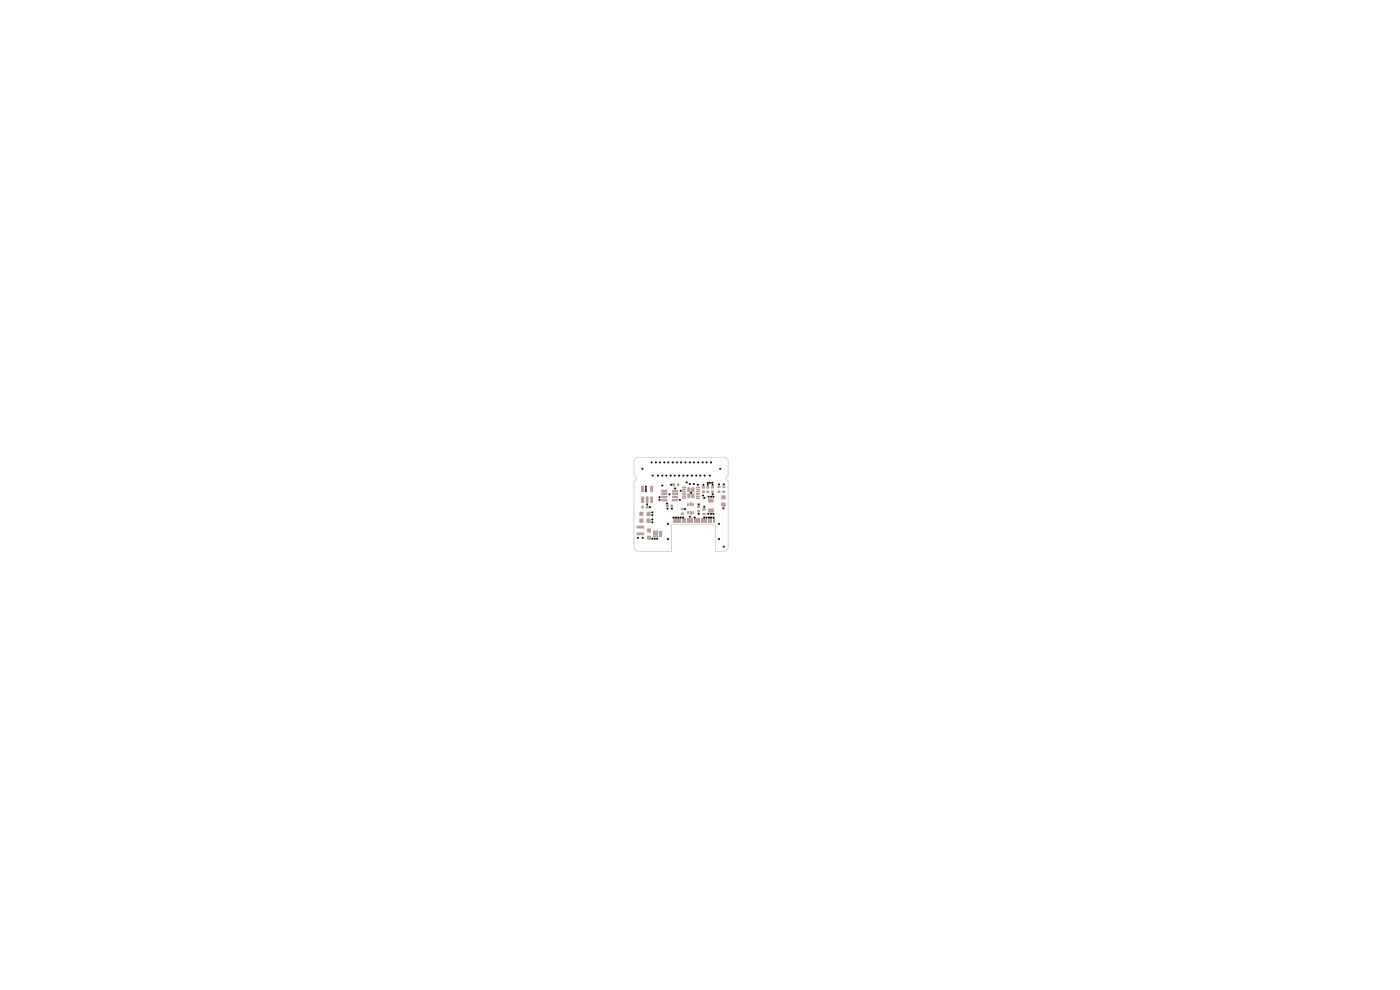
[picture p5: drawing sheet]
<svg xmlns="http://www.w3.org/2000/svg" width="297mm" height="210mm" viewBox="0 0 297 210" stroke-linecap="round" stroke-linejoin="round" font-family="sans-serif">
<path d="M153.5 97h-18a1.02 1.02 0 0 0-1 1v3a.51 .51 0 0 1 .5 .5 .51 .51 0 0 1-.5 .5v14a1.02 1.02 0 0 0 1 1h7v-5.8h9.3v5.8h1.7M153.5 97a.97 .97 0 0 1 1 1M154.5 98v3a.51 .51 0 0 0-.5 .5 .51 .51 0 0 0 .5 .5v14M154.5 116a.97 .97 0 0 1-1 .9" fill="none" stroke="#d0d2cd" stroke-width=".21"/>
<path d="M135.2 111.6h1.3v.4h-1.3z" fill="#b89f99"/>
<path d="M135.2 111.6h1.3v.4h-1.3z" fill="none" stroke="#b89f99" stroke-width=".25"/>
<path d="M135.9 110.2h.4v.5h-.4z" fill="#b89f99"/>
<path d="M135.9 110.2h.4v.5h-.4z" fill="none" stroke="#b89f99" stroke-width=".42"/>
<path d="M137.4 110.2h.4v.5h-.4z" fill="#b89f99"/>
<path d="M137.4 110.2h.4v.5h-.4z" fill="none" stroke="#b89f99" stroke-width=".42"/>
<path d="M135.9 108.8h.4v.5h-.4z" fill="#b89f99"/>
<path d="M135.9 108.8h.4v.5h-.4z" fill="none" stroke="#b89f99" stroke-width=".42"/>
<path d="M137.4 108.8h.4v.5h-.4z" fill="#b89f99"/>
<path d="M137.4 108.8h.4v.5h-.4z" fill="none" stroke="#b89f99" stroke-width=".42"/>
<path d="M138.1 103.3h.3v1h-.3z" fill="#b89f99"/>
<path d="M138.1 103.2h.2v1h-.2z" fill="none" stroke="#b89f99" stroke-width=".34"/>
<path d="M136.2 103.3h.3v1h-.3z" fill="#b89f99"/>
<path d="M136.1 103.2h.4v1h-.4z" fill="none" stroke="#b89f99" stroke-width=".34"/>
<path d="M140.4 104h1v.3h-1z" fill="#b89f99"/>
<path d="M140.4 104h1v.3h-1z" fill="none" stroke="#b89f99" stroke-width=".25"/>
<path d="M140.4 104.6h1v.3h-1z" fill="#b89f99"/>
<path d="M140.4 104.6h1v.3h-1z" fill="none" stroke="#b89f99" stroke-width=".25"/>
<path d="M140.4 105.3h1v.2h-1z" fill="#b89f99"/>
<path d="M140.4 105.3h1v.2h-1z" fill="none" stroke="#b89f99" stroke-width=".25"/>
<path d="M140.4 106h1v.2h-1z" fill="#b89f99"/>
<path d="M140.4 106h1v.2h-1z" fill="none" stroke="#b89f99" stroke-width=".25"/>
<path d="M135.2 113.1h1.3v.3h-1.3z" fill="#b89f99"/>
<path d="M135.2 113.1h1.3v.3h-1.3z" fill="none" stroke="#b89f99" stroke-width=".25"/>
<path d="M138.6 113.8h.1M138.6 113.7h.1M138.6 113.8h.9M138.6 113.7v.1M138.6 113.7h.9M139.4 113.8h.1M139.4 113.7h.1M139.5 113.8h.1M139.5 113.7h.1M139.5 113.7v.1" fill="none" stroke="#b89f99" stroke-width=".21"/>
<g fill="#b89f99">
<path d="M138.6 113.7h.9v.1h-.9z"/>
<path d="M137.5 113.8h.4v.5h-.4z"/>
</g>
<path d="M137.5 113.8h.4v.5h-.4z" fill="none" stroke="#b89f99" stroke-width=".42"/>
<path d="M137.5 112.3h.4v.4h-.4z" fill="#b89f99"/>
<path d="M137.5 112.3h.4v.4h-.4z" fill="none" stroke="#b89f99" stroke-width=".42"/>
<path d="M144.6 107.8h.3v.3h-.3z" fill="#b89f99"/>
<path d="M144.6 107.8h.3v.3h-.3z" fill="none" stroke="#b89f99" stroke-width=".25"/>
<path d="M142.7 106h1v.2h-1z" fill="#b89f99"/>
<path d="M142.7 106h1v.2h-1z" fill="none" stroke="#b89f99" stroke-width=".25"/>
<path d="M142.7 105.3h1v.2h-1z" fill="#b89f99"/>
<path d="M142.7 105.3h1v.2h-1z" fill="none" stroke="#b89f99" stroke-width=".25"/>
<path d="M142.7 104.6h1v.3h-1z" fill="#b89f99"/>
<path d="M142.7 104.6h1v.3h-1z" fill="none" stroke="#b89f99" stroke-width=".25"/>
<path d="M142.7 104h1v.3h-1z" fill="#b89f99"/>
<path d="M142.7 104h1v.3h-1z" fill="none" stroke="#b89f99" stroke-width=".25"/>
<g fill="#b89f99">
<path d="M142.7 110h.3v1h-.3z"/>
<path d="M141.4 107.2h.3v.3h-.3z"/>
</g>
<path d="M141.4 107.2h.3v.3h-.3z" fill="none" stroke="#b89f99" stroke-width=".25"/>
<path d="M142.4 107.2h.2v.3h-.2z" fill="#b89f99"/>
<path d="M142.4 107.2h.2v.3h-.2z" fill="none" stroke="#b89f99" stroke-width=".25"/>
<g fill="#b89f99">
<path d="M139.9 113.7h.6v.2h-.6z"/>
<path d="M139.9 113.2h.6v.2h-.6z"/>
<path d="M139.9 112.7h.6v.2h-.6z"/>
</g>
<path d="M138.6 112.9h.1M138.6 112.8h.1M138.6 112.7h.1M138.6 112.7h.9v.1M138.6 112.9h.8M138.6 112.7v.2M139.4 112.9h.1M139.4 112.7h.1M139.5 112.8h.1M139.5 112.7h.1M139.5 112.8l-.1 .1" fill="none" stroke="#b89f99" stroke-width=".21"/>
<path d="M138.6 112.7h.9v.1l-.9 .1z" fill="#b89f99"/>
<g fill="none" stroke="#b89f99" stroke-width=".21">
<path d="M138.6 113.4h.1M138.6 113.3h.1M138.6 113.2h.1M138.6 113.4h.8M138.6 113.2v.2M138.6 113.2h.9M139.4 113.3h.1M139.4 113.4h.1M139.4 113.2h.1M139.4 113.3v.1M139.5 113.3h.1M139.5 113.2h.1"/>
<path d="M139.5 113.2v.1"/>
</g>
<g fill="#b89f99">
<path d="M138.6 113.2h.9v.1l-.9 .1z"/>
<path d="M136.2 105.5h.3v1.1h-.3z"/>
</g>
<path d="M136.1 105.5h.4v1h-.4z" fill="none" stroke="#b89f99" stroke-width=".34"/>
<path d="M137.2 105.5h.3v1.1h-.3z" fill="#b89f99"/>
<path d="M137.2 105.5h.2v1h-.2z" fill="none" stroke="#b89f99" stroke-width=".34"/>
<path d="M138.1 105.5h.3v1.1h-.3z" fill="#b89f99"/>
<path d="M138.1 105.5h.2v1h-.2z" fill="none" stroke="#b89f99" stroke-width=".34"/>
<path d="M137.1 107.4h.4v.3h-.4z" fill="#b89f99"/>
<path d="M137.1 107.4h.4v.3h-.4z" fill="none" stroke="#b89f99" stroke-width=".25"/>
<path d="M136.2 107.4h.2v.3h-.2z" fill="#b89f99"/>
<path d="M136.2 107.4h.2v.3h-.2z" fill="none" stroke="#b89f99" stroke-width=".25"/>
<path d="M153.2 105.3h.5v.4h-.5z" fill="#b89f99"/>
<path d="M153.2 105.3h.5v.4h-.5z" fill="none" stroke="#b89f99" stroke-width=".42"/>
<path d="M153.2 106.8h.5v.4h-.5z" fill="#b89f99"/>
<path d="M153.2 106.8h.5v.4h-.5z" fill="none" stroke="#b89f99" stroke-width=".42"/>
<path d="M152.4 103.2h.3v.2h-.3z" fill="#b89f99"/>
<path d="M152.4 103.2h.3v.2h-.3z" fill="none" stroke="#b89f99" stroke-width=".25"/>
<path d="M152.4 104.2h.3v.2h-.3z" fill="#b89f99"/>
<path d="M152.4 104.2h.3v.2h-.3z" fill="none" stroke="#b89f99" stroke-width=".25"/>
<path d="M153.4 104.2h.3v.2h-.3z" fill="#b89f99"/>
<path d="M153.4 104.2h.3v.2h-.3z" fill="none" stroke="#b89f99" stroke-width=".25"/>
<path d="M153.4 103.2h.3v.2h-.3z" fill="#b89f99"/>
<path d="M153.4 103.2h.3v.2h-.3z" fill="none" stroke="#b89f99" stroke-width=".25"/>
<g fill="#b89f99">
<path d="M149.7 110h.3v1h-.3z"/>
<path d="M150.8 110h.2v1h-.2z"/>
<path d="M150.2 110h.3v1h-.3z"/>
<path d="M151.3 110h.2v1h-.2z"/>
<path d="M150.4 108.1h.8v.4h-.8z"/>
</g>
<path d="M150.4 108.1h.8v.4h-.8z" fill="none" stroke="#b89f99" stroke-width=".42"/>
<path d="M150 103.3h.3v.2h-.3z" fill="#b89f99"/>
<path d="M150 103.3h.3v.2h-.3z" fill="none" stroke="#b89f99" stroke-width=".25"/>
<path d="M150 104.2h.3v.2h-.3z" fill="#b89f99"/>
<path d="M150 104.2h.3v.2h-.3z" fill="none" stroke="#b89f99" stroke-width=".25"/>
<path d="M149.1 103.3h.3v.2h-.3z" fill="#b89f99"/>
<path d="M149.1 103.3h.3v.2h-.3z" fill="none" stroke="#b89f99" stroke-width=".25"/>
<path d="M151 103.3h.3v.2h-.3z" fill="#b89f99"/>
<path d="M151 103.3h.3v.2h-.3z" fill="none" stroke="#b89f99" stroke-width=".25"/>
<path d="M151 104.2h.3v.2h-.3z" fill="#b89f99"/>
<path d="M151 104.2h.3v.2h-.3z" fill="none" stroke="#b89f99" stroke-width=".25"/>
<path d="M150.4 106h.8v.4h-.8z" fill="#b89f99"/>
<path d="M150.4 106h.8v.4h-.8z" fill="none" stroke="#b89f99" stroke-width=".42"/>
<path d="M147 106.9h.2v.3h-.2z" fill="#b89f99"/>
<path d="M147 106.9h.2v.3h-.2z" fill="none" stroke="#b89f99" stroke-width=".21"/>
<path d="M146.9 104.9h.3v.6h-.3z" fill="#b89f99"/>
<path d="M146.8 104.8h.4v.7h-.4z" fill="none" stroke="#b89f99" stroke-width=".34"/>
<path d="M147.7 105.6l.7 .1z" fill="#b89f99"/>
<path d="M147.7 105.6l.7 .1z" fill="none" stroke="#b89f99" stroke-width=".21"/>
<path d="M147.7 105.2l.7 .1z" fill="#b89f99"/>
<path d="M147.7 105.2l.7 .1z" fill="none" stroke="#b89f99" stroke-width=".21"/>
<path d="M143.7 102.7h.3v.3h-.3z" fill="#b89f99"/>
<path d="M143.7 102.7h.3v.3h-.3z" fill="none" stroke="#b89f99" stroke-width=".25"/>
<path d="M142.7 102.7h.3v.3h-.3z" fill="#b89f99"/>
<path d="M142.7 102.7h.3v.3h-.3z" fill="none" stroke="#b89f99" stroke-width=".25"/>
<path d="M144.7 103.3h.8v.2h-.8z" fill="#b89f99"/>
<path d="M144.7 103.3h.8v.2h-.8z" fill="none" stroke="#b89f99" stroke-width=".21"/>
<path d="M144.7 103.8l.8 .1z" fill="#b89f99"/>
<path d="M144.7 103.8l.8 .1z" fill="none" stroke="#b89f99" stroke-width=".21"/>
<path d="M149.1 104.2h.3v.2h-.3z" fill="#b89f99"/>
<path d="M149.1 104.2h.3v.2h-.3z" fill="none" stroke="#b89f99" stroke-width=".25"/>
<path d="M146.9 103.6h.3v.7h-.3z" fill="#b89f99"/>
<path d="M146.8 103.6h.4v.6h-.4z" fill="none" stroke="#b89f99" stroke-width=".34"/>
<path d="M147.7 104.7h.7v.2h-.7z" fill="#b89f99"/>
<path d="M147.7 104.7h.7v.2h-.7z" fill="none" stroke="#b89f99" stroke-width=".21"/>
<path d="M147.7 104.3l.7 .1z" fill="#b89f99"/>
<path d="M147.7 104.3l.7 .1z" fill="none" stroke="#b89f99" stroke-width=".21"/>
<path d="M147.7 103.8l.7 .1z" fill="#b89f99"/>
<path d="M147.7 103.8l.7 .1z" fill="none" stroke="#b89f99" stroke-width=".21"/>
<path d="M147.7 103.3h.7v.2h-.7z" fill="#b89f99"/>
<path d="M147.7 103.3h.7v.2h-.7z" fill="none" stroke="#b89f99" stroke-width=".21"/>
<path d="M146 104.9h.4v.6h-.4z" fill="#b89f99"/>
<path d="M146 104.8h.3v.7h-.3z" fill="none" stroke="#b89f99" stroke-width=".34"/>
<path d="M146 103.6h.4v.7h-.4z" fill="#b89f99"/>
<path d="M146 103.6h.3v.6h-.3z" fill="none" stroke="#b89f99" stroke-width=".34"/>
<path d="M144.7 104.3l.8 .1z" fill="#b89f99"/>
<path d="M144.7 104.3l.8 .1z" fill="none" stroke="#b89f99" stroke-width=".21"/>
<path d="M144.7 104.7h.8v.2h-.8z" fill="#b89f99"/>
<path d="M144.7 104.7h.8v.2h-.8z" fill="none" stroke="#b89f99" stroke-width=".21"/>
<path d="M144.7 105.2l.8 .1z" fill="#b89f99"/>
<path d="M144.7 105.2l.8 .1z" fill="none" stroke="#b89f99" stroke-width=".21"/>
<path d="M144.7 105.6l.8 .1z" fill="#b89f99"/>
<path d="M144.7 105.6l.8 .1z" fill="none" stroke="#b89f99" stroke-width=".21"/>
<path d="M149.1 108.9h.5v.3h-.5z" fill="#b89f99"/>
<path d="M149.1 108.9h.5v.3h-.5z" fill="none" stroke="#b89f99" stroke-width=".25"/>
<path d="M149.1 107.9h.5v.3h-.5z" fill="#b89f99"/>
<path d="M149.1 107.9h.5v.3h-.5z" fill="none" stroke="#b89f99" stroke-width=".25"/>
<path d="M147 108.6h.2v.3h-.2z" fill="#b89f99"/>
<path d="M147 108.5h.2v.4h-.2z" fill="none" stroke="#b89f99" stroke-width=".21"/>
<path d="M148 108.3h.4v.3h-.4z" fill="#b89f99"/>
<path d="M148 108.3h.4v.3h-.4z" fill="none" stroke="#b89f99" stroke-width=".25"/>
<path d="M148 107.3h.4v.4h-.4z" fill="#b89f99"/>
<path d="M148 107.3h.4v.4h-.4z" fill="none" stroke="#b89f99" stroke-width=".25"/>
<path d="M145.9 108.6h.3v.3h-.3z" fill="#b89f99"/>
<path d="M145.9 108.5h.2v.4h-.2z" fill="none" stroke="#b89f99" stroke-width=".21"/>
<path d="M146.5 108.6h.2v.5h-.2z" fill="#b89f99"/>
<path d="M146.5 108.5h.1v.6h-.1z" fill="none" stroke="#b89f99" stroke-width=".21"/>
<path d="M146.5 106.7h.2v.5h-.2z" fill="#b89f99"/>
<path d="M146.5 106.7h.1v.5h-.1z" fill="none" stroke="#b89f99" stroke-width=".21"/>
<path d="M145.9 106.9h.3v.3h-.3z" fill="#b89f99"/>
<path d="M145.9 106.9h.2v.3h-.2z" fill="none" stroke="#b89f99" stroke-width=".21"/>
<path d="M144.6 108.8h.3v.3h-.3z" fill="#b89f99"/>
<path d="M144.6 108.8h.3v.3h-.3z" fill="none" stroke="#b89f99" stroke-width=".25"/>
<g fill="#b89f99">
<path d="M143.2 110h.4v1h-.4z"/>
<path d="M144.2 110h.3v1h-.3z"/>
<path d="M144.7 110h.3v1h-.3z"/>
<path d="M143.7 110h.3v1h-.3z"/>
<path d="M147.7 110h.3v1h-.3z"/>
<path d="M148.7 110h.4v1h-.4z"/>
<path d="M149.2 110h.3v1h-.3z"/>
<path d="M148.2 110h.4v1h-.4z"/>
<path d="M147.2 110h.3v1h-.3z"/>
<path d="M145.3 110h.2v1h-.2z"/>
<path d="M146.2 110h.3v1h-.3z"/>
<path d="M146.7 110h.3v1h-.3z"/>
<path d="M145.8 110h.2v1h-.2z"/>
</g>
<g fill="#000">
<path d="M136.2 99.3l.3 .1-.1 .2-.3-.2zM138.1 97.9l.3 .2-.1 .2-.3-.2zM139.1 97.9l.3 .2-.1 .2-.4-.2zM139.9 97.9l.3 .2-.1 .2-.3-.2zM140.8 97.9l.3 .2-.1 .2-.3-.2zM141.7 97.9l.3 .2-.1 .2-.3-.2zM142.6 97.9l.3 .2-.1 .2-.3-.2zM143.5 97.9l.4 .2-.2 .2-.3-.2zM144.4 97.9l.3 .2-.1 .2-.3-.2zM145.3 97.9l.3 .2-.1 .2-.3-.2zM146.2 97.9l.4 .2-.1 .2-.4-.2zM147.1 97.9l.3 .2-.1 .2-.3-.2z"/>
<path d="M148 97.9l.3 .2-.1 .2-.3-.2zM149 97.9l.3 .2-.1 .2-.4-.2zM149.8 97.9l.3 .2-.1 .2-.3-.2zM150.7 97.9l.3 .2-.1 .2-.3-.2zM152.7 99.3l.3 .1-.1 .2-.3-.2zM135.2 113.9l.4 .2-.2 .2-.3-.2zM136.3 113.9l.3 .2-.1 .2-.4-.2zM136.9 103.6l.3 .2-.1 .2-.3-.2zM136.9 103.1l.3 .2-.1 .1-.3-.1zM136.9 104l.3 .2-.1 .2-.3-.2zM137.2 106.8l.3 .2-.1 .2-.3-.2zM137.8 107.4l.3 .2-.1 .2-.3-.2z"/>
<path d="M138.3 109.1l.3 .2-.1 .2-.3-.2zM138.3 108.5l.3 .2-.1 .2-.3-.2zM138.3 110.6l.3 .2-.1 .2-.3-.2zM138.3 110l.3 .2-.1 .2-.3-.2zM138.3 114.1l.3 .2-.1 .2-.3-.2zM138.4 100.7l.3 .2-.1 .2-.3-.2zM138.8 114.1l.3 .2-.1 .2-.3-.2zM139.3 114.1l.3 .2-.1 .2-.3-.2zM139.5 100.7l.3 .2-.1 .2-.3-.2zM139.8 105.3l.3 .2-.1 .1-.3-.1zM139.8 105.9l.3 .1-.1 .2-.3-.2zM140.4 100.7l.3 .2-.1 .2-.3-.2z"/>
<path d="M140.4 102.8l.3 .2-.1 .2-.3-.2zM141.3 100.7l.3 .2-.1 .2-.4-.2zM141.4 106.6l.3 .2-.1 .2-.3-.2zM141.5 107.7l.3 .2-.1 .2-.3-.2zM141.6 110.9l.3 .2-.1 .2-.3-.2zM141.6 114.2l.3 .1-.1 .2-.3-.2zM141.9 104.7l.3 .2-.1 .2-.3-.2zM142.2 100.7l.3 .2-.1 .2-.3-.2zM142.3 102.6l.3 .2-.1 .2-.3-.2zM142.4 107.7l.4 .2-.2 .2-.3-.2zM142.8 109.6l.3 .2-.1 .2-.3-.2zM143 100.7l.3 .2-.1 .2-.3-.2z"/>
<path d="M143.1 103.4l.3 .2-.1 .2-.3-.2zM143.3 109.6l.3 .2-.1 .2-.3-.2zM143.8 109.6l.3 .2-.1 .2-.3-.2zM144 100.7l.3 .2-.1 .2-.3-.2zM144.1 105.9l.3 .1-.1 .2-.3-.2zM144.3 103.9l.3 .2-.1 .2-.3-.2zM144.3 109.6l.3 .2-.1 .2-.3-.2zM144.8 109.6l.3 .2-.1 .2-.3-.2zM144.9 100.7l.3 .2-.1 .2-.3-.2zM145.2 107.8l.3 .2-.1 .2-.3-.2zM145.6 102.1l.3 .2-.1 .2-.3-.2zM145.7 100.7l.4 .2-.2 .2-.3-.2z"/>
<path d="M146.2 109.4l.4 .2-.1 .2-.4-.2zM146.2 102.5l.4 .2-.1 .2-.4-.2zM146.5 104.3l.3 .2-.1 .2-.3-.2zM146.7 100.7l.3 .2-.1 .2-.3-.2zM147.1 102.5l.3 .2-.1 .2-.3-.2zM147.3 109.6l.3 .2-.1 .2-.3-.2zM147.6 100.7l.3 .2-.1 .2-.3-.2zM147.9 102.6l.4 .2-.2 .2-.3-.2zM148.1 108.8l.3 .2-.1 .2-.3-.2zM148.1 106.8l.3 .2-.1 .2-.3-.2zM148.5 100.7l.3 .2-.1 .2-.4-.2zM149 104.9l.4 .2-.2 .2-.3-.2z"/>
<path d="M149.1 102.6l.3 .2-.1 .2-.3-.2zM149.3 105.4l.3 .2-.1 .2-.3-.2zM149.3 109.6l.3 .2-.1 .2-.3-.2zM149.3 107.3l.3 .2-.1 .2-.3-.2zM149.4 100.7l.3 .2-.1 .2-.3-.2zM149.8 109.6l.3 .2-.1 .2-.3-.2zM150.1 102.2l.3 .2-.1 .2-.4-.2zM150.1 102.6l.3 .2-.1 .2-.4-.2zM150.1 108.8l.4 .2-.2 .2-.3-.2zM150.2 105.2l.3 .2-.1 .2-.3-.2zM150.3 109.6l.3 .2-.1 .2-.3-.2zM150.5 100.7l.3 .2-.1 .2-.3-.2z"/>
<path d="M150.5 102.2l.3 .2-.1 .2-.3-.2zM150.7 109.6l.3 .2-.1 .2-.3-.2zM150.7 108.8l.3 .2-.1 .2-.3-.2zM150.7 105.2l.3 .2-.1 .2-.3-.2zM151 102.2l.3 .2-.1 .2-.3-.2zM151.1 102.6l.3 .2-.1 .2-.3-.2zM151.1 104.7l.3 .2-.1 .2-.3-.2zM151.2 109.6l.4 .2-.2 .2-.3-.2zM151.2 108.8l.4 .2-.2 .2-.3-.2zM151.2 105.2l.4 .2-.2 .2-.3-.2zM152.4 110.9l.3 .2-.1 .2-.3-.2zM152.4 114.2l.3 .1-.1 .2-.3-.2z"/>
<path d="M152.4 102.6l.3 .1-.1 .2-.3-.2zM153.4 107.6l.3 .2-.1 .2-.3-.2zM153.4 115.8l.4 .2-.2 .1-.3-.1zM153.4 102.6l.4 .1-.2 .2-.3-.2z"/>
</g>
</svg>
